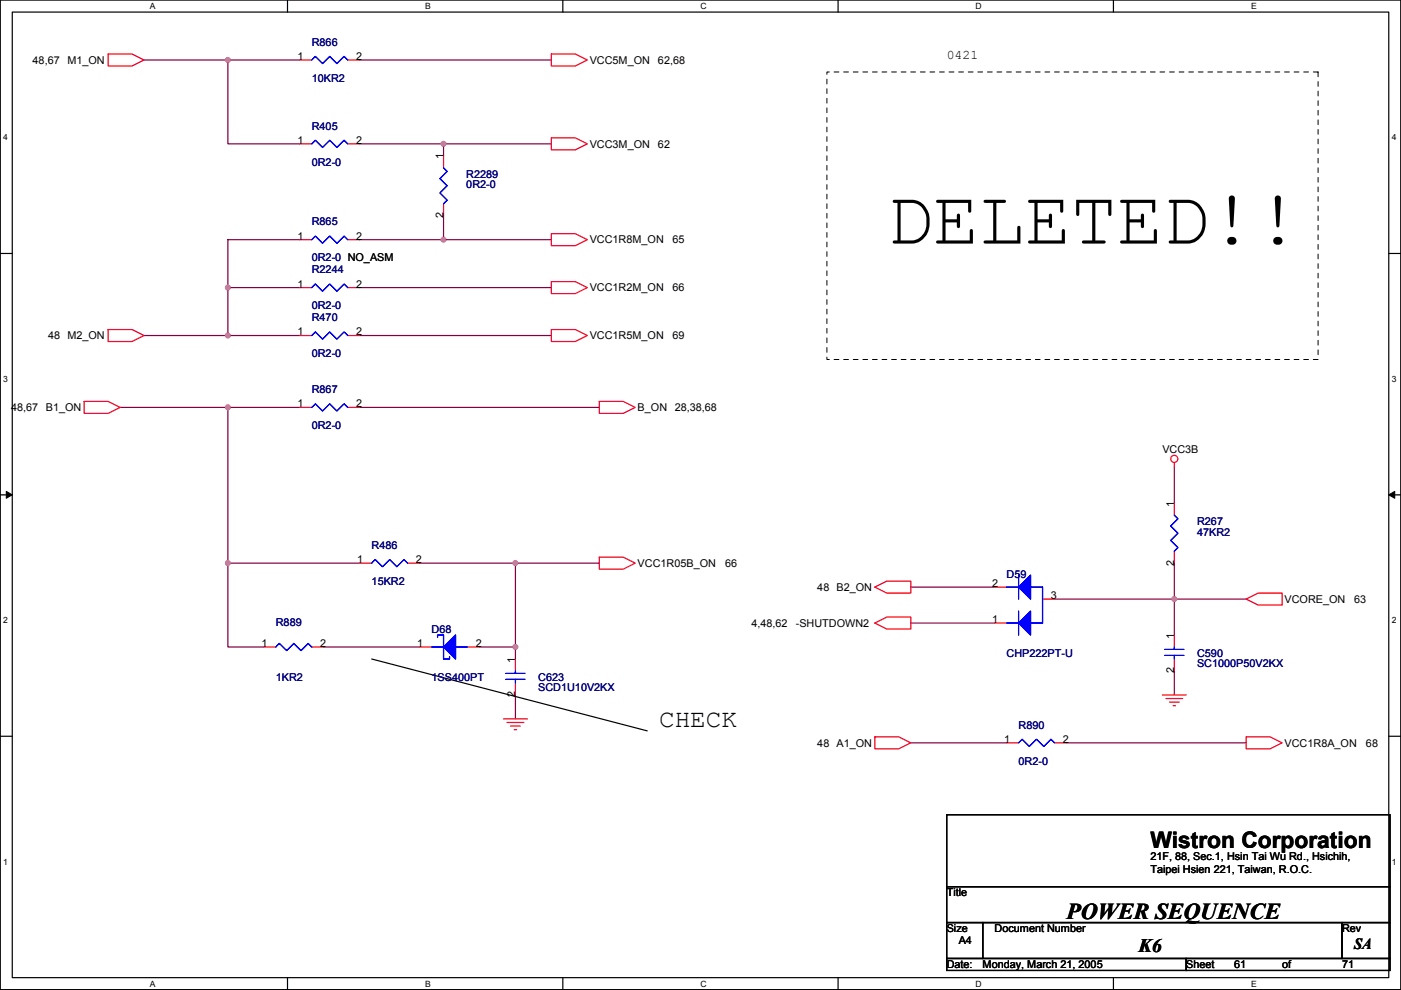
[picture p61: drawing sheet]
<svg xmlns="http://www.w3.org/2000/svg" width="297mm" height="210mm" viewBox="0 0 297 210" stroke-linecap="round" stroke-linejoin="round" font-family="sans-serif">
<defs><g id="words">
<text font-size="16.3" x="188" y="51.6">DELETED!!</text>
<text font-size="5.3" x="139.8" y="154.1">CHECK</text>
<g font-size="4.8">
<text x="243.9" y="179.7">Wistron Corporation</text>
<text x="226.1" y="194.9">POWER SEQUENCE</text>
</g>
<text font-size="4.1" x="241.4" y="201.8">K6</text>
<text font-size="3.3" x="287.1" y="201.1">SA</text>
<text font-size="2.8" x="200.7" y="12.4">0421</text>
<g font-size="2.3" fill="#000080">
<text x="66.1" y="9.7">R866</text>
<text x="66.1" y="17.3">10KR2</text>
<text x="66.1" y="27.5">R405</text>
<text x="66.1" y="35.1">0R2-0</text>
<text x="98.9" y="37.6">R2289</text>
<text x="98.9" y="39.9">0R2-0</text>
<text x="66.1" y="47.8">R865</text>
<text x="66.1" y="58">R2244</text>
<text x="66.1" y="55.4">0R2-0 NO_ASM</text>
<text x="66.1" y="65.6">0R2-0</text>
<text x="66.1" y="68.1">R470</text>
<text x="66.1" y="75.7">0R2-0</text>
<text x="66.1" y="83.4">R867</text>
<text x="66.1" y="91">0R2-0</text>
<text x="253.8" y="111.3">R267</text>
<text x="253.8" y="113.6">47KR2</text>
<text x="78.8" y="116.4">R486</text>
<text x="78.8" y="124">15KR2</text>
<text x="213.4" y="122.5">D59</text>
<text x="58.5" y="132.6">R889</text>
<text x="91.5" y="134.2">D68</text>
<text x="213.4" y="139.2">CHP222PT-U</text>
<text x="253.8" y="139.2">C590</text>
<text x="253.8" y="141.5">SC1000P50V2KX</text>
<text x="58.5" y="144.3">1KR2</text>
<text x="91.5" y="144.3">1SS400PT</text>
<text x="114.1" y="144.3">C623</text>
<text x="114.1" y="146.6">SCD1U10V2KX</text>
<text x="216" y="154.5">R890</text>
<text x="216" y="162.1">0R2-0</text>
</g>
<g font-size="2.3">
<text x="6.9" y="13.5">48,67</text>
<text x="14.3" y="13.5">M1_ON</text>
<text x="63.1" y="12.7">1</text>
<text x="75.5" y="12.7">2</text>
<text x="125" y="13.5">VCC5M_ON</text>
<text x="139.5" y="13.5">62,68</text>
<text x="63.1" y="30.5">1</text>
<text x="75.5" y="30.5">2</text>
<text x="94" y="33.8" transform="rotate(-90 94 33.8)">1</text>
<text x="125" y="31.3">VCC3M_ON</text>
<text x="139.5" y="31.3">62</text>
<text x="94" y="46.3" transform="rotate(-90 94 46.3)">2</text>
<text x="63.1" y="50.8">1</text>
<text x="75.5" y="50.8">2</text>
<text x="125" y="51.6">VCC1R8M_ON</text>
<text x="142.6" y="51.6">65</text>
<text x="63.1" y="61">1</text>
<text x="75.5" y="61">2</text>
<text x="125" y="61.8">VCC1R2M_ON</text>
<text x="142.6" y="61.8">66</text>
<text x="10.2" y="71.9">48 M2_ON</text>
<text x="63.1" y="71.1">1</text>
<text x="75.5" y="71.1">2</text>
<text x="125" y="71.9">VCC1R5M_ON</text>
<text x="142.6" y="71.9">69</text>
<text x="2.3" y="87.2">48,67</text>
<text x="9.7" y="87.2">B1_ON</text>
<text x="63.1" y="86.4">1</text>
<text x="75.5" y="86.4">2</text>
<text x="135.2" y="87.2">B_ON</text>
<text x="143.1" y="87.2">28,38,68</text>
<text x="246.4" y="96.1">VCC3B</text>
<text x="249" y="107.5" transform="rotate(-90 249 107.5)">1</text>
<text x="75.8" y="119.4">1</text>
<text x="88.2" y="119.4">2</text>
<text x="249" y="119.9" transform="rotate(-90 249 119.9)">2</text>
<text x="135.2" y="120.2">VCC1R05B_ON</text>
<text x="153.7" y="120.2">66</text>
<text x="173.3" y="125.3">48 B2_ON</text>
<text x="210.4" y="124.5">2</text>
<text x="222.8" y="127">3</text>
<text x="272.3" y="127.8">VCORE_ON</text>
<text x="287.1" y="127.8">63</text>
<text x="55.4" y="137.2">1</text>
<text x="67.9" y="137.2">2</text>
<text x="88.5" y="137.2">1</text>
<text x="100.9" y="137.2">2</text>
<text x="159.3" y="132.9">4,48,62</text>
<text x="168.7" y="132.9">-SHUTDOWN2</text>
<text x="210.4" y="132.1">1</text>
<text x="249" y="135.4" transform="rotate(-90 249 135.4)">1</text>
<text x="109.3" y="140.5" transform="rotate(-90 109.3 140.5)">1</text>
<text x="249" y="142.8" transform="rotate(-90 249 142.8)">2</text>
<text x="109.3" y="147.9" transform="rotate(-90 109.3 147.9)">2</text>
<text x="173.3" y="158.3">48 A1_ON</text>
<text x="212.9" y="157.5">1</text>
<text x="225.4" y="157.5">2</text>
<text x="272.3" y="158.3">VCC1R8A_ON</text>
<text x="289.6" y="158.3">68</text>
<text x="243.9" y="182.4">21F, 88, Sec.1, Hsin Tai Wu Rd., Hsichih,</text>
<text x="243.9" y="185">Taipei Hsien 221, Taiwan, R.O.C.</text>
<text x="200.7" y="190">Title</text>
<text x="200.7" y="197.7">Size</text>
<text x="210.9" y="197.7">Document Number</text>
<text x="284.5" y="197.7">Rev</text>
<text x="203.3" y="200.2">A4</text>
<text x="200.7" y="205.3">Date:</text>
<text x="208.3" y="205.3">Monday, March 21, 2005</text>
<text x="251.5" y="205.3">Sheet</text>
<text x="261.7" y="205.3">61</text>
<text x="271.8" y="205.3">of</text>
<text x="284.5" y="205.3">71</text>
</g>
<g font-size="1.8">
<text x="31.8" y="1.9">A</text>
<text x="90.1" y="1.9">B</text>
<text x="148.5" y="1.9">C</text>
<text x="206.9" y="1.9">D</text>
<text x="265.2" y="1.9">E</text>
<text x=".7" y="29.8">4</text>
<text x="295.1" y="29.8">4</text>
<text x=".7" y="81">3</text>
<text x="295.1" y="81">3</text>
<text x=".7" y="132.1">2</text>
<text x="295.1" y="132.1">2</text>
<text x=".7" y="183.3">1</text>
<text x="295.1" y="183.3">1</text>
<text x="31.8" y="209.2">A</text>
<text x="90.1" y="209.2">B</text>
<text x="148.5" y="209.2">C</text>
<text x="206.9" y="209.2">D</text>
<text x="265.2" y="209.2">E</text>
</g>
</g></defs>
<path d="M.1 0h296.9v209.8h-296.9zM2.6 2.6h291.8v204.7h-291.8z" fill="none" stroke="#000" stroke-width=".25"/>
<g fill="#fff">
<path d="M31.8 .3h1.2v2h-1.2z"/>
<path d="M31.8 207.5h1.2v2.1h-1.2z"/>
</g>
<path d="M61 0v2.6M61 207.3v2.5" fill="none" stroke="#000" stroke-width=".25"/>
<g fill="#fff">
<path d="M90.1 .3h1.2v2h-1.2z"/>
<path d="M90.1 207.5h1.2v2.1h-1.2z"/>
</g>
<path d="M119.3 0v2.6M119.3 207.3v2.5" fill="none" stroke="#000" stroke-width=".25"/>
<g fill="#fff">
<path d="M148.5 .3h1.3v2h-1.3z"/>
<path d="M148.5 207.5h1.3v2.1h-1.3z"/>
</g>
<path d="M177.7 0v2.6M177.7 207.3v2.5" fill="none" stroke="#000" stroke-width=".25"/>
<g fill="#fff">
<path d="M206.9 .3h1.2v2h-1.2z"/>
<path d="M206.9 207.5h1.2v2.1h-1.2z"/>
</g>
<path d="M236.1 0v2.6M236.1 207.3v2.5" fill="none" stroke="#000" stroke-width=".25"/>
<g fill="#fff">
<path d="M265.2 .3h1.2v2h-1.2z"/>
<path d="M265.2 207.5h1.2v2.1h-1.2z"/>
<path d="M.7 28.2h1v2h-1z"/>
<path d="M295.1 28.2h1v2h-1z"/>
<path d="M.7 79.3h1v2.1h-1z"/>
<path d="M295.1 79.3h1v2.1h-1z"/>
</g>
<path d="M.1 53.7h2.5M294.4 53.7h2.6" fill="none" stroke="#000" stroke-width=".25"/>
<g fill="#fff">
<path d="M.7 130.5h1v2h-1z"/>
<path d="M295.1 130.5h1v2h-1z"/>
</g>
<path d="M.1 104.9h2.5M294.4 104.9h2.6" fill="none" stroke="#000" stroke-width=".25"/>
<path d="M1.3 104.2l1.3 .7-1.3 .7zM294.4 104.9l1.3-.7v1.4z" fill="#000" stroke="#000" stroke-width=".21"/>
<g fill="#fff">
<path d="M.7 181.7h1v2h-1z"/>
<path d="M295.1 181.7h1v2h-1z"/>
</g>
<path d="M78.8 139.7l58.4 15.3M.1 156.1h2.5M294.4 156.1h2.6M200.7 172.7h94v15.3h-94zM200.7 188h94v7.6h-94zM200.7 195.6h7.6v7.6h-7.6zM208.3 195.6h76.2v7.6h-76.2zM284.5 195.6h10.2v7.6h-10.2zM200.7 203.2h50.8v2.6h-50.8zM251.5 203.2h43.2v2.6h-43.2z" fill="none" stroke="#000" stroke-width=".25"/>
<g fill="none" stroke="#800040" stroke-width=".25">
<path d="M30.5 12.7h33.1M48.3 12.7v17.8h15.3M76.3 12.7h40.6M76.3 30.5h17.7M116.9 30.5h-22.9v2.5M63.6 50.8h-15.3v20.3M76.3 50.8h17.7M94 45.7v5.1h22.9M30.5 71.1h33.1M48.3 61h15.3M76.3 71.1h40.6M76.3 61h40.6"/>
<path d="M25.5 86.4h22.8v33M48.3 86.4h15.3M76.3 86.4h50.8M249 99.1v7.6M48.3 119.4v17.8h7.6M48.3 119.4h28M89 119.4h38.1M109.3 119.4v20.3M249 119.4v7.6h-25.4M68.6 137.2h20.4M101.7 137.2h7.6M193.1 132.1h17.8"/>
<path d="M193.1 124.5h17.8M264.2 127h-15.2v7.6M109.3 147.3v5.1M193.1 157.5h20.3M226.1 157.5h38.1M249 142.3v5"/>
</g>
<g fill="#f0f" stroke="#f0f" stroke-width=".25">
<circle cx="48.3" cy="12.7" r=".5"/>
<circle cx="94" cy="30.5" r=".5"/>
<circle cx="94" cy="50.8" r=".5"/>
<circle cx="48.3" cy="71.1" r=".5"/>
<circle cx="48.3" cy="61" r=".5"/>
<circle cx="109.3" cy="119.4" r=".5"/>
<circle cx="109.3" cy="137.2" r=".5"/>
<circle cx="48.3" cy="86.4" r=".5"/>
<circle cx="48.3" cy="119.4" r=".5"/>
<circle cx="249" cy="127" r=".5"/>
</g>
<g fill="none" stroke="#f00" stroke-width=".25">
<path d="M22.9 11.5h5.1l2.5 1.2-2.5 1.3h-5.1zM63.6 12.7h2.5M73.7 12.7h2.6M116.9 11.5h5.1l2.5 1.2-2.5 1.3h-5.1zM63.6 30.5h2.5M73.7 30.5h2.6M94 33v2.6M116.9 29.2h5.1l2.5 1.3-2.5 1.3h-5.1zM63.6 50.8h2.5M73.7 50.8h2.6M94 43.2v2.5M116.9 49.6h5.1l2.5 1.2-2.5 1.3h-5.1z"/>
<path d="M116.9 59.7h5.1l2.5 1.3-2.5 1.3h-5.1zM22.9 69.9h5.1l2.5 1.2-2.5 1.3h-5.1zM63.6 61h2.5M63.6 71.1h2.5M73.7 61h2.6M73.7 71.1h2.6M116.9 69.9h5.1l2.5 1.2-2.5 1.3h-5.1zM17.8 85.1h5.1l2.6 1.3-2.6 1.3h-5.1zM63.6 86.4h2.5M73.7 86.4h2.6M127.1 85.1h5l2.6 1.3-2.6 1.3h-5zM249 98.1v1"/>
<path d="M76.3 119.4h2.5M86.4 119.4h2.6M127.1 118.1h5l2.6 1.3-2.6 1.3h-5zM249 106.7v2.5M249 116.9v2.5M55.9 137.2h2.6M66.1 137.2h2.5M89 137.2h2.5M99.1 137.2h2.6M109.3 139.7v2.6M185.5 124.5l2.5-1.3h5.1v2.6h-5.1zM185.5 132.1l2.5-1.3h5.1v2.6h-5.1z"/>
<path d="M210.9 124.5h2.5M210.9 132.1h2.5M221 127h2.6M249 134.6v2.6M249 139.7v2.6M264.2 127l2.6-1.2h5v2.5h-5zM106.7 152.4h5.1M107.5 153.2h3.6M108.3 153.9h2M109 154.7h.5M109.3 144.8v2.5M185.5 156.2h5.1l2.5 1.3-2.5 1.3h-5.1z"/>
<path d="M213.4 157.5h2.6M223.6 157.5h2.5M246.4 147.3h5.1M247.2 148.1h3.6M248 148.9h2M248.7 149.6h.5M264.2 156.2h5.1l2.5 1.3-2.5 1.3h-5.1z"/>
<circle cx="249" cy="97.3" r=".76"/>
</g>
<path d="M175.3 15.3h104.2v60.9h-104.2z" fill="none" stroke="#000" stroke-width=".21" stroke-dasharray="1 1 1 1 1 1 1 1"/>
<g fill="none" stroke="#00f" stroke-width=".25">
<path d="M66.1 12.7l.8-.7 1.5 1.5 1.5-1.5 1.5 1.5 1.6-1.5 .7 .7M66.1 30.5l.8-.8 1.5 1.6 1.5-1.6 1.5 1.6 1.6-1.6 .7 .8M94 35.6l.8 .7-1.5 1.6 1.5 1.5-1.5 1.5 1.5 1.5-.8 .8M66.1 50.8l.8-.7 1.5 1.5 1.5-1.5 1.5 1.5 1.6-1.5 .7 .7M66.1 61l.8-.8 1.5 1.5 1.5-1.5 1.5 1.5 1.6-1.5 .7 .8M66.1 71.1l.8-.7 1.5 1.5 1.5-1.5 1.5 1.5 1.6-1.5 .7 .7M66.1 86.4l.8-.8 1.5 1.5 1.5-1.5 1.5 1.5 1.6-1.5 .7 .8M78.8 119.4l.8-.8 1.5 1.6 1.5-1.6 1.5 1.6 1.6-1.6 .7 .8M249 109.2l.7 .8-1.5 1.5 1.5 1.6-1.5 1.5 1.5 1.5-.7 .8M58.5 137.2l.7-.8 1.6 1.5 1.5-1.5 1.5 1.5 1.5-1.5 .8 .8M91.5 137.2h2.5M92.8 135.1v-.5h1.2v5.1h1.3v-.5"/>
<path d="M96.6 137.2h2.5M213.4 124.5h2.6M213.4 132.1h2.6M216 121.9v5.1M216 129.6v5M218.5 124.5h2.5v7.6h-2.5M246.9 137.7h4.1M246.9 139h4.1M249 137.2v.5M249 139v.7M107.2 142.8h4.1M107.2 144h4.1"/>
<path d="M109.3 142.3v.5M109.3 144v.8M216 157.5l.7-.8 1.5 1.6 1.6-1.6 1.5 1.6 1.5-1.6 .8 .8"/>
</g>
<g fill="#00f" stroke="#00f" stroke-width=".25">
<path d="M218.5 121.9v5.1l-2.5-2.5z" fill-rule="evenodd"/>
<path d="M218.5 129.6v5l-2.5-2.5z" fill-rule="evenodd"/>
<path d="M218.5 121.9v5.1l-2.5-2.5z" fill-rule="evenodd"/>
<path d="M218.5 129.6v5l-2.5-2.5z" fill-rule="evenodd"/>
<path d="M96.6 134.6v5.1l-2.6-2.5z" fill-rule="evenodd"/>
<path d="M96.6 134.6v5.1l-2.6-2.5z" fill-rule="evenodd"/>
</g>
<use href="#words"/>
</svg>
